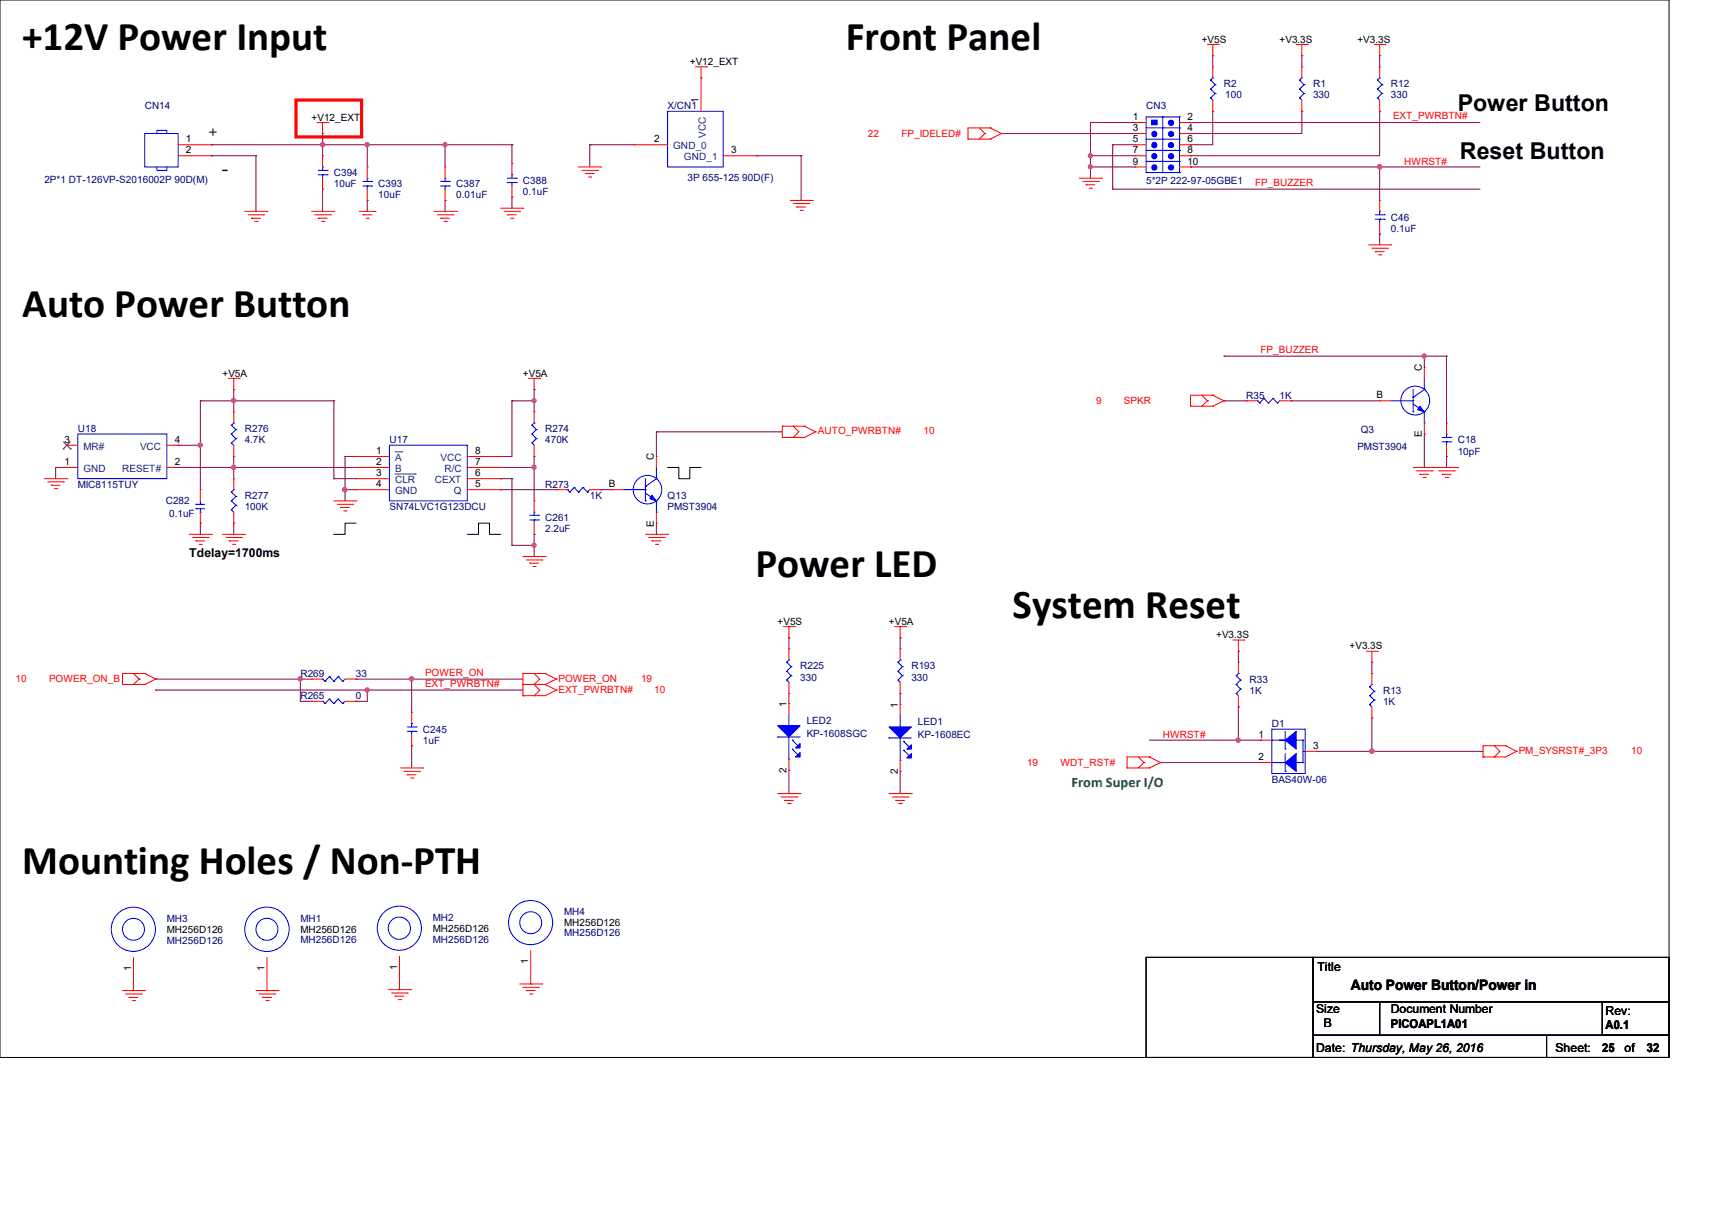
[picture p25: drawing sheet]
<svg xmlns="http://www.w3.org/2000/svg" width="297mm" height="210mm" viewBox="0 0 297 210" stroke-linecap="round" stroke-linejoin="round" font-family="sans-serif">
<defs><g id="words">
<g font-size="7.1">
<text x="3.9" y="8.7">+12V Power Input</text>
<text x="146.7" y="8.7">Front Panel</text>
<text x="3.9" y="55">Auto Power Button</text>
<text x="131.1" y="100">Power LED</text>
<text x="175.7" y="107.1">System Reset</text>
<text x="3.9" y="151.6">Mounting Holes / Non-PTH</text>
</g>
<g font-size="4">
<text x="252.9" y="19.2">Power Button</text>
<text x="253.3" y="27.6">Reset Button</text>
</g>
<text font-size="3" x="38.4" y="30.4">-</text>
<text font-size="2.5" fill="#008000" x="185.9" y="136.5">From Super I/O</text>
<text font-size="2.5" x="234.4" y="171.6">Auto Power Button/Power in</text>
<g font-size="2.1">
<text x="36.1" y="23.7">+</text>
<text x="32.8" y="96.6">Tdelay=1700ms</text>
<text x="228.6" y="168.4">Title</text>
<text x="228.3" y="175.7">Size</text>
<text x="229.7" y="178.2">B</text>
<text x="241.3" y="175.7">Document Number</text>
<text x="241.3" y="178.2">PICOAPL1A01</text>
<text x="278.6" y="176.1">Rev:</text>
<text x="278.6" y="178.4">A0.1</text>
<text x="228.3" y="182.5">Date: Thursday, May 26, 2016</text>
<text x="269.9" y="182.5">Sheet:</text>
<text x="278" y="182.5">25</text>
<text x="281.9" y="182.5">of</text>
<text x="285.7" y="182.5">32</text>
</g>
<g font-size="1.7">
<text x="119.7" y="11.3">+V12_EXT</text>
<text x="208.5" y="7.4">+V5S</text>
<text x="222" y="7.4">+V3.3S</text>
<text x="235.5" y="7.4">+V3.3S</text>
<text x="121.2" y="17.9" transform="rotate(-90 121.2 17.9)">1</text>
<text x="54.1" y="20.9">+V12_EXT</text>
<text x="196.5" y="20.8">1</text>
<text x="196.5" y="22.7">3</text>
<text x="206" y="20.8">2</text>
<text x="206" y="22.7">4</text>
<text x="32.3" y="24.7">1</text>
<text x="32.3" y="26.6">2</text>
<text x="113.5" y="24.7">2</text>
<text x="126.8" y="26.6">3</text>
<text x="196.5" y="24.7">5</text>
<text x="196.5" y="26.6">7</text>
<text x="196.5" y="28.5">9</text>
<text x="206" y="24.7">6</text>
<text x="206" y="26.6">8</text>
<text x="206" y="28.5">10</text>
<text x="38.6" y="65.3">+V5A</text>
<text x="90.7" y="65.3">+V5A</text>
<text x="246.7" y="64.3" transform="rotate(-90 246.7 64.3)">C</text>
<text x="238.8" y="69.1">B</text>
<text x="11.2" y="76.8">3</text>
<text x="30.3" y="76.8">4</text>
<text x="246.7" y="75.9" transform="rotate(-90 246.7 75.9)">E</text>
<text x="11.2" y="80.6">1</text>
<text x="30.3" y="80.6">2</text>
<text x="65.2" y="78.7">1</text>
<text x="65.2" y="80.6">2</text>
<text x="65.2" y="82.6">3</text>
<text x="82.4" y="82.6">6</text>
<text x="82.4" y="80.6">7</text>
<text x="82.4" y="78.7">8</text>
<text x="113.4" y="79.7" transform="rotate(-90 113.4 79.7)">C</text>
<text x="65.2" y="84.5">4</text>
<text x="82.4" y="84.5">5</text>
<text x="105.6" y="84.5">B</text>
<text x="113.4" y="91.3" transform="rotate(-90 113.4 91.3)">E</text>
<text x="134.9" y="108.4">+V5S</text>
<text x="154.2" y="108.4">+V5A</text>
<text x="211" y="110.7">+V3.3S</text>
<text x="234.1" y="112.6">+V3.3S</text>
<text x="136.4" y="122.6" transform="rotate(-90 136.4 122.6)">1</text>
<text x="155.7" y="122.8" transform="rotate(-90 155.7 122.8)">1</text>
<text x="218.3" y="127.9">1</text>
<text x="218.3" y="131.8">2</text>
<text x="227.8" y="129.9">3</text>
<text x="136.4" y="134" transform="rotate(-90 136.4 134)">2</text>
<text x="155.7" y="134.2" transform="rotate(-90 155.7 134.2)">2</text>
<text x="29" y="161.8">MH256D126</text>
<text x="52.1" y="161.8">MH256D126</text>
<text x="75.1" y="161.6">MH256D126</text>
<text x="97.9" y="160.7">MH256D126</text>
<text x="91.6" y="167.2" transform="rotate(-90 91.6 167.2)">1</text>
<text x="22.7" y="168.4" transform="rotate(-90 22.7 168.4)">1</text>
<text x="45.9" y="168.4" transform="rotate(-90 45.9 168.4)">1</text>
<text x="68.9" y="168.1" transform="rotate(-90 68.9 168.1)">1</text>
</g>
<g font-size="1.7" fill="#000080">
<text x="212.3" y="15.1">R2</text>
<text x="212.6" y="17.1">100</text>
<text x="227.8" y="15.1">R1</text>
<text x="227.8" y="17.1">330</text>
<text x="241.3" y="15.1">R12</text>
<text x="241.3" y="17.1">330</text>
<text x="25.1" y="19">CN14</text>
<text x="115.8" y="19">X/CN1</text>
<text x="198.8" y="19">CN3</text>
<text x="7.7" y="31.7">2P*1 DT-126VP-S2016002P 90D(M)</text>
<text x="57.9" y="30.6">C394</text>
<text x="57.9" y="32.5">10uF</text>
<text x="65.6" y="32.5">C393</text>
<text x="65.6" y="34.4">10uF</text>
<text x="79.2" y="32.5">C387</text>
<text x="79.2" y="34.4">0.01uF</text>
<text x="90.7" y="31.9">C388</text>
<text x="90.7" y="33.9">0.1uF</text>
<text x="119.3" y="31.3">3P 655-125 90D(F)</text>
<text x="198.8" y="31.9">5*2P 222-97-05GBE1</text>
<text x="241.3" y="38.3">C46</text>
<text x="241.3" y="40.2">0.1uF</text>
<text x="216.2" y="69.2">R35</text>
<text x="222" y="69.2">1K</text>
<text x="13.5" y="75">U18</text>
<text x="42.5" y="75">R276</text>
<text x="42.5" y="76.9">4.7K</text>
<text x="67.6" y="76.9">U17</text>
<text x="94.6" y="75">R274</text>
<text x="94.6" y="76.9">470K</text>
<text x="236.1" y="75.1">Q3</text>
<text x="252.9" y="76.9">C18</text>
<text x="235.5" y="78.1">PMST3904</text>
<text x="252.9" y="78.8">10pF</text>
<text x="13.5" y="84.6">MIC8115TUY</text>
<text x="28.7" y="87.3">C282</text>
<text x="29.3" y="89.6">0.1uF</text>
<text x="42.5" y="86.5">R277</text>
<text x="42.5" y="88.5">100K</text>
<text x="67.6" y="88.5">SN74LVC1G123DCU</text>
<text x="94.6" y="84.6">R273</text>
<text x="102.3" y="86.5">1K</text>
<text x="115.8" y="86.5">Q13</text>
<text x="115.8" y="88.5">PMST3904</text>
<text x="94.6" y="90.4">C261</text>
<text x="94.6" y="92.3">2.2uF</text>
<text x="52.1" y="117.4">R269</text>
<text x="61.8" y="117.4">33</text>
<text x="138.8" y="116.1">R225</text>
<text x="138.8" y="118">330</text>
<text x="158.1" y="116.1">R193</text>
<text x="158.1" y="118">330</text>
<text x="216.8" y="118.4">R33</text>
<text x="52.1" y="121.3">R265</text>
<text x="61.8" y="121.3">0</text>
<text x="140" y="125.6">LED2</text>
<text x="159.3" y="125.7">LED1</text>
<text x="216.8" y="120.3">1K</text>
<text x="239.9" y="120.3">R13</text>
<text x="239.9" y="122.3">1K</text>
<text x="73.4" y="127.1">C245</text>
<text x="73.4" y="129">1uF</text>
<text x="140" y="127.8">KP-1608SGC</text>
<text x="159.3" y="128.1">KP-1608EC</text>
<text x="220.6" y="126.1">D1</text>
<text x="220.6" y="135.8">BAS40W-06</text>
<text x="29" y="159.9">MH3</text>
<text x="52.1" y="159.9">MH1</text>
<text x="75.1" y="159.7">MH2</text>
<text x="97.9" y="158.7">MH4</text>
<text x="29" y="163.7">MH256D126</text>
<text x="52.1" y="163.6">MH256D126</text>
<text x="75.1" y="163.6">MH256D126</text>
<text x="97.9" y="162.4">MH256D126</text>
</g>
<g font-size="1.7" fill="#004080">
<text x="122.4" y="23.9" transform="rotate(-90 122.4 23.9)">VCC</text>
<text x="116.8" y="25.9">GND_0</text>
<text x="118.7" y="27.8">GND_1</text>
<text x="14.5" y="81.9">GND</text>
<text x="14.5" y="78">MR#</text>
<text x="21.2" y="81.9">RESET#</text>
<text x="24.3" y="78">VCC</text>
<text x="68.5" y="80">A</text>
<text x="68.5" y="81.9">B</text>
<text x="68.5" y="83.8">CLR</text>
<text x="75.4" y="83.8">CEXT</text>
<text x="76.4" y="80">VCC</text>
<text x="77.1" y="81.9">R/C</text>
<text x="68.5" y="85.7">GND</text>
<text x="78.7" y="85.7">Q</text>
</g>
<g font-size="1.7" fill="#f00">
<text x="150.6" y="23.8">22</text>
<text x="156.4" y="23.8">FP_IDELED#</text>
<text x="241.7" y="20.7">EXT_PWRBTN#</text>
<text x="243.6" y="28.6">HWRST#</text>
<text x="217.8" y="32.2">FP_BUZZER</text>
<text x="218.7" y="61.2">FP_BUZZER</text>
<text x="190.2" y="70.1">9</text>
<text x="195" y="70.1">SPKR</text>
<text x="141.9" y="75.4">AUTO_PWRBTN#</text>
<text x="160.2" y="75.4">10</text>
<text x="2.7" y="118.2">10</text>
<text x="8.5" y="118.2">POWER_ON_B</text>
<text x="73.7" y="119.1">EXT_PWRBTN#</text>
<text x="73.7" y="117.2">POWER_ON</text>
<text x="96.9" y="118.2">POWER_ON</text>
<text x="111.2" y="118.2">19</text>
<text x="96.9" y="120.1">EXT_PWRBTN#</text>
<text x="113.5" y="120.1">10</text>
<text x="201.7" y="128">HWRST#</text>
<text x="263.5" y="130.8">PM_SYSRST#_3P3</text>
<text x="283" y="130.8">10</text>
<text x="178.2" y="132.9">19</text>
<text x="184" y="132.9">WDT_RST#</text>
</g>
</g></defs>
<path d="M0 0h289.6v183.4h-289.6zM61.8 90.7h-1.9v2h-2M81.1 92.7h1.9v-2h1.9v2h2M115.8 81.1h2v1.9h1.9v-1.9h1.9M198.8 166h29v17.4h-29zM227.8 173.7h11.6v5.8h-11.6zM227.8 179.5h40.5v3.9h-40.5zM227.8 166h61.8v7.7h-61.8zM239.4 173.7h50.2v5.8h-50.2zM268.3 179.5h21.3v3.9h-21.3zM278 173.7h11.6v5.8h-11.6z" fill="none" stroke="#000" stroke-width=".17"/>
<path d="M51.4 17.4h11.3v6.3h-11.3z" fill="none" stroke="#f00" stroke-width=".55"/>
<g fill="none" stroke="#800040" stroke-width=".17">
<path d="M210.4 9.7h.1M210.4 19.3h.1M210.4 19.3v5.8h-3.9M210.4 9.7v1.9M225.8 9.7h.1M225.8 19.3h.1M225.8 19.3v3.9h-19.3M225.8 9.7v1.9M239.4 19.3h.1M239.4 9.7h.1M239.4 9.7v1.9M239.4 19.3v7.7h-32.9"/>
<path d="M36.7 27h.1M36.7 25.1h.1M36.7 25.1h52.1M36.7 27h7.7M44.4 27h.1M44.4 27v9.7M56 23.2h.1M56 25.1h.1M56 32.8h.1M56 23.2v3.8M56 32.8v3.9M63.7 25.1h.1"/>
<path d="M63.7 34.8h.1M63.7 25.1v3.9M63.7 34.8v1.9M77.2 34.8h.1M77.2 25.1h.1M77.2 25.1v3.9M77.2 34.8v1.9M88.8 25.1h.1M88.8 34.2h.1M88.8 25.1v3.3M88.8 34.2v1.9M102.3 25.1h.1"/>
<path d="M102.3 25.1h7.7M102.3 25.1v3.9M131.3 27h.1M131.3 27h7.7M139 27h.1M139 27v7.8M173.7 23.2h.1M173.7 23.2h23.2M189.2 27h.1M189.2 21.3h.1M189.2 29h.1M189.2 21.3v9.6"/>
<path d="M189.2 21.3h7.7M189.2 29h7.7M189.2 27h7.7M193 32.8h.1M193 25.1h.1M193 25.1h3.9M193 32.8h63.8M193 25.1v7.7M206.5 21.3h.1M206.5 25.1h.1M206.5 23.2h.1M206.5 27h.1"/>
<path d="M206.5 29h.1M206.5 21.3h50.3M206.5 29h50.3M239.4 29h.1M239.4 29v5.8M239.4 40.6h.1M239.4 40.6v1.9M30.9 77.2h.1M30.9 77.2h3.9M34.8 77.2h.1M34.8 69.5h.1M34.8 69.5v15.4"/>
<path d="M34.8 69.5h23.1M40.6 79.2h.1M40.6 67.6h.1M40.6 69.5h.1M40.6 67.6v3.8M40.6 79.2v3.8M57.9 69.5h.1M57.9 69.5v13.5M59.9 79.2h.1M59.9 79.2v7.7M59.9 79.2h1.9M86.9 79.2h.1"/>
<path d="M88.8 69.5h.1M88.8 69.5v9.7h-1.9M88.8 69.5h3.9M92.7 69.5h.1M92.7 79.2h.1M92.7 67.6h.1M92.7 67.6v3.8M92.7 79.2v7.7M113.9 74.9h.1M113.9 74.9v4.3M113.9 74.9h21.8M212.3 69.5h.1"/>
<path d="M212.3 61.8h.1M212.3 69.5h3.9M212.3 61.8h38.7M223.9 69.5h.1M223.9 69.5h15.5M247.1 75.3h.1M247.1 61.8h.1M247.1 61.8v1.9M247.1 75.3v5.8M251 79.2h.1M251 61.8h.1M251 61.8v11.6"/>
<path d="M251 79.2v1.9M9.7 81.1h.1M9.7 81.1h1.9M9.7 81.1v1.9M30.9 81.1h.1M30.9 81.1h30.9M34.8 90.7h.1M34.8 90.7v2M40.6 81.1h.1M40.6 90.7h.1M40.6 90.7v2M57.9 83h.1"/>
<path d="M57.9 83h3.9M59.9 84.9h.1M59.9 84.9h1.9M86.9 81.1h.1M86.9 83h.1M86.9 84.9h.1M86.9 84.9h9.6M86.9 83h1.9M86.9 81.1h5.8M88.8 83h.1M88.8 94.6h.1M88.8 83v11.6"/>
<path d="M88.8 94.6h3.9M92.7 81.1h.1M92.7 92.7h.1M92.7 94.6h.1M92.7 92.7v3.8M104.2 84.9h.1M104.2 84.9h2M113.9 92.7h.1M113.9 90.7v2M27 117.8h.1M27 119.7h.1M27 119.7h63.7"/>
<path d="M27 117.8h27.1M52.1 117.8h.1M52.1 117.8v3.8M61.8 117.8h.1M61.8 117.8h28.9M63.7 119.7h.1M63.7 119.7v1.9h-1.9M71.4 117.8h.1M71.4 117.8v5.7M136.9 110.6h.1M136.9 110.6v1.9M156.2 110.6h.1"/>
<path d="M156.2 110.6v1.9M214.8 112.9h.1M214.8 112.9v2M238 114.9h.1M238 114.9v1.9M52.1 121.6h.1M52.1 121.6h2M61.8 121.6h.1M71.4 129.3h.1M71.4 129.3v3.9M136.9 133.6h.1M136.9 120.3h.1"/>
<path d="M136.9 120.3v1.7M136.9 133.6v4M156.2 133.8h.1M156.2 120.3h.1M156.2 120.3v1.9M156.2 133.8v3.8M199.4 128.4h19.3M201.3 132.2h.1M201.3 132.2h17.4M214.8 128.4h.1M214.8 122.6h.1M214.8 122.6v5.8"/>
<path d="M218.7 128.4h.1M228.3 130.3h.1M228.3 130.3h29M238 130.3h.1M238 124.5h.1M238 124.5v5.8"/>
</g>
<g fill="#f0f" stroke="#f0f" stroke-width=".17">
<circle cx="40.5" cy="81" r=".38"/>
<circle cx="34.7" cy="77.2" r=".36"/>
<circle cx="92.6" cy="69.5" r=".36"/>
<circle cx="92.6" cy="94.6" r=".36"/>
<circle cx="92.6" cy="81" r=".36"/>
<circle cx="63.7" cy="119.7" r=".36"/>
<circle cx="71.4" cy="117.7" r=".36"/>
<circle cx="52.1" cy="117.7" r=".36"/>
<circle cx="238" cy="130.3" r=".38"/>
<circle cx="189.2" cy="27" r=".36"/>
<circle cx="189.2" cy="28.9" r=".36"/>
<circle cx="239.4" cy="28.9" r=".38"/>
<circle cx="56" cy="25.1" r=".38"/>
<circle cx="77.2" cy="25.1" r=".36"/>
<circle cx="63.7" cy="25.1" r=".36"/>
<circle cx="40.5" cy="69.5" r=".38"/>
<circle cx="59.8" cy="84.9" r=".38"/>
<circle cx="247.1" cy="61.7" r=".36"/>
<circle cx="214.8" cy="128.4" r=".36"/>
</g>
<g fill="none" stroke="#f00" stroke-width=".17">
<path d="M120.6 11.6h2M121.6 13.5h.1M121.6 11.6v7.7M122.6 11.6h.1M209.5 7.7h1.9M210.4 9.7h.1M210.4 19.3h.1M210.4 11.6h.1M210.4 7.7v2M210.4 11.6v1.9M210.4 17.4v1.9M211.4 7.7h.1"/>
<path d="M224.9 7.7h1.9M225.8 9.7h.1M225.8 19.3h.1M225.8 11.6h.1M225.8 7.7v2M225.8 11.6v1.9M225.8 17.4v1.9M226.8 7.7h.1M238.4 7.7h1.9M239.4 9.7h.1M239.4 19.3h.1M239.4 11.6h.1"/>
<path d="M239.4 7.7v2M239.4 11.6v1.9M239.4 17.4v1.9M240.3 7.7h.1M30.9 25.1h5.8M30.9 27h5.8M36.7 25.1h.1M36.7 27h.1M42.5 36.7h3.8M43.1 37.3h2.7M43.6 37.8h.1M43.6 37.8h1.6"/>
<path d="M44.2 38.4h.4M44.6 38.4h.1M45.8 37.3h.1M46.3 36.7h.1M54.1 36.7h3.8M54.6 37.3h2.7M55 21.3h1.9M55.2 37.8h.1M55.2 37.8h1.6M55.8 38.4h.4M56 23.2h.1M56 32.8h.1"/>
<path d="M56 27h.1M56 21.3v1.9M56 27v2M56 30.9v1.9M56.2 38.4h.1M56.9 21.3h.1M57.3 37.3h.1M57.9 36.7h.1M62.4 36.7h2.7M62.9 37.3h.1M62.9 37.3h1.6M63.5 37.8h.4"/>
<path d="M63.7 34.8h.1M63.7 29h.1M63.7 29v1.9M63.7 32.8v2M63.9 37.8h.1M65.1 36.7h.1M75.3 36.7h3.9M75.9 37.3h2.7M76.5 37.8h.1M76.5 37.8h1.5M77 38.4h.4M77.2 34.8h.1"/>
<path d="M77.2 29h.1M77.2 29v1.9M77.2 32.8v2M77.4 38.4h.1M78.6 37.3h.1M79.2 36.7h.1M86.9 36.1h3.8M87.5 36.7h2.7M88 37.3h.1M88 37.3h1.6M88.6 37.8h.4M88.8 34.2h.1"/>
<path d="M88.8 28.4h.1M88.8 28.4v1.9M88.8 32.3v1.9M89 37.8h.1M90.2 36.7h.1M90.7 36.1h.1M100.4 29h3.8M101 29.5h2.7M101.6 30.1h.1M101.6 30.1h1.5M102.1 30.7h.4M102.5 30.7h.1"/>
<path d="M103.7 29.5h.1M104.2 29h.1M110 25.1h.1M110 25.1h5.8M125.5 27h5.8M131.3 27h.1M137.1 34.8h3.8M137.6 35.3h2.7M138.2 35.9h.1M138.2 35.9h1.5M138.8 36.5h.4M139.2 36.5h.1"/>
<path d="M140.3 35.3h.1M140.9 34.8h.1M167.9 24.1h.1M167.9 24.1h3.9M169.9 22.2l1 1M170.9 23.2h.1M170.9 23.2l-1 .9M171.8 22.2h.1M171.8 24.1h.1M171.8 22.2h-3.9v1.9M171.8 22.2l1.9 1M173.7 23.2h.1"/>
<path d="M173.7 23.2l-1.9 .9M187.2 30.9h3.9M187.8 31.5h2.7M188.4 32h.1M188.4 32h1.5M189 32.6h.4M189.4 32.6h.1M190.5 31.5h.1M191.1 30.9h.1M196.9 21.3h.1M196.9 23.2h.1M196.9 25.1h.1"/>
<path d="M196.9 27h.1M196.9 29h.1M196.9 21.3h1.9M196.9 29h1.9M196.9 25.1h1.9M196.9 27h1.9M196.9 23.2h1.9M204.6 21.3h1.9M204.6 29h1.9M204.6 25.1h1.9M204.6 27h1.9M204.6 23.2h1.9"/>
<path d="M206.5 21.3h.1M206.5 23.2h.1M206.5 25.1h.1M206.5 27h.1M206.5 29h.1M239.4 34.8h.1M239.4 34.8v1.9M239.4 38.6v2M237.4 42.5h3.9M238 43.1h2.7M238.6 43.6h.1M238.6 43.6h1.6"/>
<path d="M239.2 44.2h.4M239.4 40.6h.1M239.6 44.2h.1M240.7 43.1h.1M241.3 42.5h.1M11.6 77.2h.1M11.6 77.2h1.9M29 77.2h1.9M30.9 77.2h.1M39.6 65.6h1.9M40.6 67.6h.1M40.6 79.2h.1"/>
<path d="M40.6 71.4h.1M40.6 65.6v2M40.6 71.4v2M40.6 77.2v2M41.5 65.6h.1M61.8 79.2h.1M61.8 79.2h5.8M81.1 79.2h5.8M86.9 79.2h.1M91.7 65.6h1.9M92.7 67.6h.1M92.7 79.2h.1"/>
<path d="M92.7 71.4h.1M92.7 65.6v2M92.7 71.4v2M92.7 77.2v2M93.6 65.6h.1M113.9 79.2h.1M113.9 79.2v1.9M135.7 75.9h.1M135.7 73.9h.1M135.7 73.9h3.9M135.7 73.9v2M137.6 75.9h.1"/>
<path d="M137.6 73.9h.1M137.6 73.9l1 1-1 1M139.6 73.9h.1M139.6 73.9l1.9 1M141.5 74.9h.1M141.5 74.9l-1.9 1h-3.9M206.5 70.4h.1M206.5 70.4h3.9M208.5 68.5l1 1M209.5 69.5h.1M209.5 69.5l-1 .9M210.4 68.5h.1"/>
<path d="M210.4 70.4h.1M210.4 68.5h-3.9v1.9M210.4 68.5l1.9 1M212.3 69.5h.1M212.3 69.5l-1.9 .9M216.2 69.5h.1M216.2 69.5h1.9M222 69.5h1.9M223.9 69.5h.1M239.4 69.5h.1M239.4 69.5h1.9M247.1 75.3h.1"/>
<path d="M247.1 63.7h.1M247.1 63.7v1.9M247.1 73.4v1.9M251 79.2h.1M251 73.4h.1M251 73.4v1.9M251 77.2v2M7.7 83h3.9M8.3 83.6h2.7M8.9 84.2h.1M8.9 84.2h1.5M9.4 84.8h.5"/>
<path d="M9.9 84.8h.1M11 83.6h.1M11.6 83h.1M11.6 81.1h.1M11.6 81.1h1.9M29 81.1h1.9M30.9 81.1h.1M32.8 92.7h3.9M33.4 93.2h2.7M34 93.8h.1M34 93.8h1.5M34.5 94.4h.4"/>
<path d="M34.8 84.9h.1M34.8 90.7h.1M34.8 84.9v2M34.8 88.8v1.9M34.9 94.4h.1M36.1 93.2h.1M36.7 92.7h.1M38.6 92.7h3.9M39.2 93.2h2.7M39.8 93.8h.1M39.8 93.8h1.5M40.3 94.4h.4"/>
<path d="M40.6 90.7h.1M40.6 83h.1M40.6 83v1.9M40.6 88.8v1.9M40.7 94.4h.1M41.9 93.2h.1M42.5 92.7h.1M57.9 86.9h3.9M58.5 87.5h2.7M59.1 88h.1M59.1 88h1.5M59.6 88.6h.4"/>
<path d="M60 88.6h.1M61.2 87.5h.1M61.8 86.9h.1M61.8 81.1h.1M61.8 84.9h.1M61.8 83h.1M61.8 83h5.8M61.8 81.1h5.8M61.8 84.9h5.8M81.1 83h5.8M81.1 81.1h5.8M81.1 84.9h5.8"/>
<path d="M86.9 84.9h.1M86.9 83h.1M86.9 81.1h.1M90.7 96.5h3.9M91.3 97.1h2.7M91.9 97.7h.1M91.9 97.7h1.5M92.5 98.3h.3M92.7 92.7h.1M92.7 86.9h.1M92.7 86.9v1.9M92.7 90.7v2"/>
<path d="M92.8 98.3h.1M94 97.1h.1M94.6 96.5h.1M96.5 84.9h.1M96.5 84.9h2M102.3 84.9h1.9M104.2 84.9h.1M106.2 84.9h.1M106.2 84.9h1.9M112 92.7h3.8M112.5 93.2h2.7M113.1 93.8h.1"/>
<path d="M113.1 93.8h1.6M113.7 94.4h.4M113.9 90.7h.1M113.9 88.8v1.9M114.1 94.4h.1M115.2 93.2h.1M115.8 92.7h.1M245.2 81.1h7.7M245.7 81.7h2.8M246.3 82.3h.1M246.3 82.3h1.6M246.9 82.8h.4"/>
<path d="M247.3 82.8h.1M248.5 81.7h.1M249 81.1h.1M249.6 81.7h2.7M250.2 82.3h.1M250.2 82.3h1.5M250.7 82.8h.5M251.2 82.8h.1M252.3 81.7h.1M252.9 81.1h.1M21.3 118.7h.1M21.3 118.7h3.8"/>
<path d="M23.2 116.8l.9 1M24.1 117.8h.1M24.1 117.8l-.9 .9M25.1 116.8h.1M25.1 118.7h.1M25.1 116.8h-3.8v1.9M25.1 116.8l1.9 1M27 117.8h.1M27 117.8l-1.9 .9M54.1 117.8h.1M54.1 117.8h1.9M59.9 117.8h1.9"/>
<path d="M61.8 117.8h.1M90.7 118.7h.1M90.7 116.8h.1M90.7 118.7h3.9M90.7 116.8h3.9M90.7 116.8v3.8M92.7 118.7h.1M92.7 116.8h.1M92.7 116.8l.9 1-.9 .9M92.7 118.7l.9 1-.9 .9M94.6 116.8h.1M94.6 118.7h.1"/>
<path d="M94.6 116.8l1.9 1M94.6 118.7l1.9 1M96.5 117.8h.1M96.5 119.7h.1M96.5 117.8l-1.9 .9M96.5 119.7l-1.9 .9h-3.9M135.9 108.7h1.9M136.9 110.6h.1M136.9 112.5h.1M136.9 108.7v1.9M136.9 112.5v2M136.9 118.3v2"/>
<path d="M137.8 108.7h.1M155.2 108.7h1.9M156.2 110.6h.1M156.2 112.5h.1M156.2 108.7v1.9M156.2 112.5v2M156.2 118.3v2M157.1 108.7h.1M213.9 111h1.9M214.8 112.9h.1M214.8 114.9h.1M214.8 111v1.9"/>
<path d="M214.8 114.9v1.9M215.8 111h.1M237.1 112.9h1.9M238 114.9h.1M238 116.8h.1M238 112.9v2M238 116.8v1.9M239 112.9h.1M54.1 121.6h.1M54.1 121.6h1.9M59.9 121.6h1.9M61.8 121.6h.1"/>
<path d="M69.5 133.2h3.9M70.1 133.8h2.7M70.7 134.4h.1M70.7 134.4h1.5M71.2 134.9h.4M71.4 129.3h.1M71.4 123.5h.1M71.4 123.5v2M71.4 127.4v1.9M71.6 134.9h.1M72.8 133.8h.1M73.4 133.2h.1"/>
<path d="M90.7 120.6h.1M92.7 120.6h.1M134.9 137.6h3.9M135.5 138.2h2.7M136.1 138.8h.1M136.1 138.8h1.5M136.7 139.4h.4M136.9 120.3h.1M136.9 122h.1M136.9 133.6h.1M136.9 122v2M136.9 131.7v1.9"/>
<path d="M137.1 139.4h.1M138.2 138.2h.1M138.8 137.6h.1M154.2 137.6h3.9M154.8 138.2h2.7M155.4 138.8h.1M155.4 138.8h1.5M156 139.4h.4M156.2 120.3h.1M156.2 122.2h.1M156.2 133.8h.1M156.2 122.2v1.9"/>
<path d="M156.2 131.8v2M156.4 139.4h.1M157.5 138.2h.1M158.1 137.6h.1M195.5 133.2h.1M195.5 133.2h3.9M197.5 131.3l1 .9M198.5 132.2h.1M198.5 132.2l-1 1M199.4 131.3h.1M199.4 133.2h.1M199.4 131.3h-3.9v1.9"/>
<path d="M199.4 131.3l1.9 .9M201.3 132.2h.1M201.3 132.2l-1.9 1M214.8 122.6h.1M214.8 120.6v2M218.7 128.4h.1M218.7 132.2h.1M218.7 128.4h1.9M218.7 132.2h1.9M226.4 130.3h1.9M228.3 130.3h.1M238 124.5h.1"/>
<path d="M238 122.6v1.9M257.3 131.3h.1M257.3 129.3h.1M257.3 129.3h3.9M257.3 129.3v2M259.2 131.3h.1M259.2 129.3h.1M259.2 129.3l1 1-1 1M261.2 129.3h.1M261.2 129.3l1.9 1M263.1 130.3h.1M263.1 130.3l-1.9 1h-3.9"/>
<path d="M21.3 171.8h3.8M21.8 172.4h2.7M22.4 173h.1M22.4 173h1.5M23 173.5h.4M23.2 171.8h.1M23.2 166v5.8M23.4 173.5h.1M24.5 172.4h.1M25.1 171.8h.1M44.4 171.8h3.9M45 172.4h2.7"/>
<path d="M45.6 173h.1M45.6 173h1.5M46.1 173.5h.4M46.3 171.8h.1M46.3 166v5.8M46.5 173.5h.1M47.7 172.4h.1M48.3 171.8h.1M67.4 171.6h3.8M67.9 172.2h2.8M68.5 172.8h.1M68.5 172.8h1.6"/>
<path d="M69.1 173.4h.4M69.3 171.6h.1M69.3 165.8v5.8M69.5 173.4h.1M70.7 172.2h.1M71.2 171.6h.1M90.2 170.6h3.8M90.7 171.2h2.7M91.3 171.8h.1M91.3 171.8h1.5M91.9 172.4h.4M92.1 170.6h.1"/>
<path d="M92.1 164.8v5.8M92.3 172.4h.1M93.4 171.2h.1M94 170.6h.1"/>
</g>
<g fill="none" stroke="#00f" stroke-width=".17">
<path d="M115.8 19.3h9.7v9.7h-9.7zM210 13.9h.1M210 17h.1M210 15.5h.1M210 13.9l.8 .8M210 17l.4 .4M210 15.5l.8 .7M210.4 13.5h.1M210.4 13.5l-.4 .4M210.8 16.2h.1M210.8 14.7h.1M210.8 16.2l-.8 .8"/>
<path d="M210.8 14.7l-.8 .8M225.5 13.9h.1M225.5 17h.1M225.5 15.5h.1M225.5 13.9l.7 .8M225.5 17l.3 .4M225.5 15.5l.7 .7M225.8 13.5h.1M225.8 13.5l-.3 .4M226.2 16.2h.1M226.2 14.7h.1M226.2 16.2l-.7 .8"/>
<path d="M226.2 14.7l-.7 .8M239 13.9h.1M239 17h.1M239 15.5h.1M239 13.9l.8 .8M239 17l.4 .4M239 15.5l.8 .7M239.4 13.5h.1M239.4 13.5l-.4 .4M239.8 16.2h.1M239.8 14.7h.1M239.8 16.2l-.8 .8"/>
<path d="M239.8 14.7l-.8 .8M25.1 23.2h5.8v5.8h-5.8zM27.2 23.2v-.6h1.8v.6M27.2 29v.5h1.8v-.5M55.2 29.5h1.6M55.2 30.3h1.6M56 29h.1M56 30.3h.1M56 29v.5M56 30.3v.6M56.8 29.5h.1M56.8 30.3h.1"/>
<path d="M62.9 31.5h1.6M62.9 32.3h1.6M63.7 30.9h.1M63.7 32.3h.1M63.7 30.9v.6M63.7 32.3v.5M64.5 31.5h.1M64.5 32.3h.1M76.5 31.5h1.5M76.5 32.3h1.5M77.2 30.9h.1M77.2 32.3h.1"/>
<path d="M77.2 30.9v.6M77.2 32.3v.5M78 31.5h.1M78 32.3h.1M88 30.9h1.6M88 31.7h1.6M88.8 30.3h.1M88.8 31.7h.1M88.8 30.3v.6M88.8 31.7v.6M89.6 30.9h.1M89.6 31.7h.1"/>
<path d="M198.8 29.9h.1M198.8 22.2h5.8M198.8 24.1h5.8M198.8 28h5.8M198.8 26.1h5.8M198.8 29.9h5.8M201.7 20.3h.1M201.7 22.2h.1M201.7 24.1h.1M201.7 29.9h.1M201.7 20.3v9.6M204.6 26.1h.1"/>
<path d="M204.6 20.3h.1M204.6 29.9h.1M204.6 22.2h.1M204.6 24.1h.1M204.6 28h.1M204.6 20.3h-5.8v9.6M204.6 20.3v9.6M238.6 37.3h1.6M238.6 38h1.6M239.4 36.7h.1M239.4 38h.1M239.4 36.7v.6"/>
<path d="M239.4 38v.6M240.2 37.3h.1M240.2 38h.1M13.5 75.3h15.5v7.7h-15.5zM40.1 73.7h.1M40.1 76.8h.1M40.1 75.3h.1M40.1 73.7l.8 .8M40.1 76.8l.5 .4M40.1 75.3l.8 .8M40.6 73.4h.1M40.6 73.4l-.5 .3"/>
<path d="M40.9 76.1h.1M40.9 74.5h.1M40.9 76.1l-.8 .7M40.9 74.5l-.8 .8M67.6 77.2h13.5v9.7h-13.5zM92.3 73.7h.1M92.3 76.8h.1M92.3 75.3h.1M92.3 73.7l.7 .8M92.3 76.8l.4 .4M92.3 75.3l.7 .8M92.7 73.4h.1"/>
<path d="M92.7 73.4l-.4 .3M93 76.1h.1M93 74.5h.1M93 76.1l-.7 .7M93 74.5l-.7 .8M218.1 69.5h.1M218.1 69.5l.4 .4M218.5 69.9h.1M219.3 69.1h.1M219.3 69.1l-.8 .8M219.3 69.1l.7 .8M220 69.9h.1"/>
<path d="M220.9 69.1h.1M220.9 69.1l.7 .8M220.9 69.1l-.9 .8M221.6 69.9h.1M222 69.5l-.4 .4M241.3 69.5h3.9M245.2 68.9h.1M245.2 71.4h.1M245.2 69.5h.1M245.2 70.1l1.9 1.3M245.2 67.6v3.8M247.1 71.4h.1"/>
<path d="M247.1 67.6h.1M247.1 73.4h.1M247.1 67.6l-1.9 1.3M247.1 65.6v2M247.1 71.4v2M250.2 75.9h1.5M250.2 76.6h1.5M251 75.3h.1M251 76.6h.1M251 75.3v.6M251 76.6v.6M251.7 75.9h.1"/>
<path d="M251.7 76.6h.1M34 88.2h.1M34 87.5h.1M34 88.2h1.5M34 87.5h1.5M34.8 88.8h.1M34.8 87.5h.1M34.8 86.9v.6M34.8 88.2v.6M40.1 85.3h.1M40.1 88.4h.1M40.1 86.9h.1"/>
<path d="M40.1 85.3l.8 .8M40.1 88.4l.5 .4M40.1 86.9l.8 .7M40.6 84.9h.1M40.6 84.9l-.5 .4M40.9 87.6h.1M40.9 86.1h.1M40.9 87.6l-.8 .8M40.9 86.1l-.8 .8M91.9 89.4h1.5M91.9 90.2h1.5M92.7 88.8h.1"/>
<path d="M92.7 90.2h.1M92.7 88.8v.6M92.7 90.2v.5M93.4 89.4h.1M93.4 90.2h.1M98.5 84.9h.1M98.5 84.9l.3 .4M98.8 85.3h.1M99.6 84.5h.1M99.6 84.5l-.8 .8M99.6 84.5l.8 .8M100.4 85.3h.1"/>
<path d="M101.1 84.5h.1M101.1 84.5l.8 .8M101.1 84.5l-.7 .8M101.9 85.3h.1M102.3 84.9l-.4 .4M108.1 84.9h3.9M112 84.4h.1M112 86.9h.1M112 84.9h.1M112 85.5l1.9 1.4M112 83v3.9M113.9 86.9h.1"/>
<path d="M113.9 83h.1M113.9 88.8h.1M113.9 83l-1.9 1.4M113.9 81.1v1.9M113.9 86.9v1.9M56 117.8h.1M56 117.8l.4 .4M56.4 118.2h.1M57.1 117.3h.1M57.1 117.3l-.7 .9M57.1 117.3l.8 .9M57.9 118.2h.1"/>
<path d="M58.7 117.3h.1M58.7 117.3l.7 .9M58.7 117.3l-.8 .9M59.4 118.2h.1M59.9 117.8l-.5 .4M136.5 114.9h.1M136.5 117.9h.1M136.5 116.4h.1M136.5 114.9l.7 .7M136.5 117.9l.4 .4M136.5 116.4l.7 .8M136.9 114.5h.1"/>
<path d="M136.9 114.5l-.4 .4M137.2 117.2h.1M137.2 115.6h.1M137.2 117.2l-.7 .7M137.2 115.6l-.7 .8M155.8 114.9h.1M155.8 117.9h.1M155.8 116.4h.1M155.8 114.9l.7 .7M155.8 117.9l.4 .4M155.8 116.4l.7 .8M156.2 114.5h.1"/>
<path d="M156.2 114.5l-.4 .4M156.5 117.2h.1M156.5 115.6h.1M156.5 117.2l-.7 .7M156.5 115.6l-.7 .8M214.5 117.2h.1M214.5 118.7h.1M214.5 117.2l.7 .7M214.5 118.7l.7 .8M214.8 116.8h.1M214.8 116.8l-.3 .4M215.2 119.5h.1"/>
<path d="M215.2 117.9h.1M215.2 119.5l-.7 .8M215.2 117.9l-.7 .8M237.6 119.1h.1M237.6 119.1l.8 .8M238 118.7h.1M238 118.7l-.4 .4M238.4 119.9h.1M238.4 119.9l-.8 .7M56 121.6h.1M56 121.6l.4 .4M56.4 122h.1"/>
<path d="M57.1 121.2h.1M57.1 121.2l-.7 .8M57.1 121.2l.8 .8M57.9 122h.1M58.7 121.2h.1M58.7 121.2l.7 .8M58.7 121.2l-.8 .8M59.4 122h.1M59.9 121.6l-.5 .4M70.7 126.1h1.5M70.7 126.8h1.5M71.4 125.5h.1"/>
<path d="M71.4 126.8h.1M71.4 125.5v.6M71.4 126.8v.6M72.2 126.1h.1M72.2 126.8h.1M134.9 127.8h.1M134.9 127.8h3.9M136.9 125.9h.1M136.9 131.7h.1M136.9 124v1.9M136.9 127.8v3.9M137.5 128.4h.1"/>
<path d="M137.5 129.9h.1M137.5 128.4l.9 .9M137.5 129.9l.9 1M154.2 128h.1M154.2 128h3.9M156.2 126.1h.1M156.2 131.8h.1M156.2 124.1v2M156.2 128v3.8M156.8 128.6h.1M156.8 130.1h.1M156.8 128.6l.9 .9"/>
<path d="M156.8 130.1l.9 1M214.5 120.3h.1M214.5 120.3l.3 .3M220.6 126.4h5.8v7.8h-5.8zM220.6 128.4h.1M220.6 132.2h.1M220.6 132.2h2.4M220.6 128.4h2.5M222 132.2h.1M222 128.4h.1M222.6 128.4h.1M223 129.9h.1"/>
<path d="M223 133.8h.1M223 126.8v3.1M223 130.7v3.1M224.9 132.2h.1M224.9 132.2h1.2M224.9 128.4h1.2M226.1 128.4h.1M226.1 132.2h.1M226.1 128.4v3.8M226.1 130.3h.3M226.4 130.3h.1M237.6 122.2h.1"/>
<path d="M237.6 120.6h.1M237.6 122.2l.4 .4M237.6 120.6l.8 .8M238.4 121.4h.1M238.4 121.4l-.8 .8"/>
<circle cx="245.5" cy="69.5" r="2.5"/>
<circle cx="112.3" cy="84.9" r="2.48"/>
<circle cx="92.1" cy="160" r="3.8"/>
<circle cx="23.1" cy="161.2" r="3.8"/>
<circle cx="23.2" cy="161.2" r="1.91"/>
<circle cx="46.3" cy="161.2" r="3.9"/>
<circle cx="46.3" cy="161.2" r="1.91"/>
<circle cx="69.3" cy="161" r="1.93"/>
<circle cx="69.3" cy="161" r="3.8"/>
<circle cx="92.1" cy="160" r="1.91"/>
</g>
<path d="M11 77.9h.1M11 76.6l1.2 1.3M12.2 76.6l-1.2 1.3M12.2 77.9h.1" fill="none" stroke="#804000" stroke-width=".17"/>
<g fill="#00f" stroke="#00f" stroke-width=".17">
<path d="M246.3 70.4l.8 1-1.2-.4z"/>
<path d="M113.1 85.9l.8 1-1.2-.4z"/>
<path d="M154.2 126.1h3.9l-1.9 1.9z"/>
<path d="M157.3 129.9l.8-.7v.7z"/>
<path d="M157.3 131.4l.8-.7v.7z"/>
<path d="M134.9 125.9h3.9l-1.9 1.9z"/>
<path d="M138 129.7l.8-.8v.8z"/>
<path d="M138 131.3l.8-.8v.8z"/>
<path d="M223 128.4l1.9-1.6v3.1z" fill-rule="evenodd"/>
<path d="M223 132.2l1.9-1.5v3.1z" fill-rule="evenodd"/>
<path d="M199.8 20.8h.9v.8h-.9z" fill-rule="evenodd"/>
<circle cx="200.2" cy="23.2" r=".46"/>
<circle cx="200.2" cy="25.2" r=".46"/>
<circle cx="203.2" cy="23.2" r=".46"/>
<circle cx="203.2" cy="25.2" r=".46"/>
<circle cx="203.2" cy="21.3" r=".46"/>
<circle cx="200.2" cy="27.1" r=".46"/>
<circle cx="203.2" cy="27.1" r=".46"/>
<circle cx="200.2" cy="29" r=".46"/>
<circle cx="203.2" cy="29" r=".46"/>
</g>
<path d="M68.5 78.4h1.2M69.7 78.4h.1M68.5 82.2h3.6M72.1 82.2h.1" fill="none" stroke="#004080" stroke-width=".17"/>
<use href="#words"/>
</svg>
